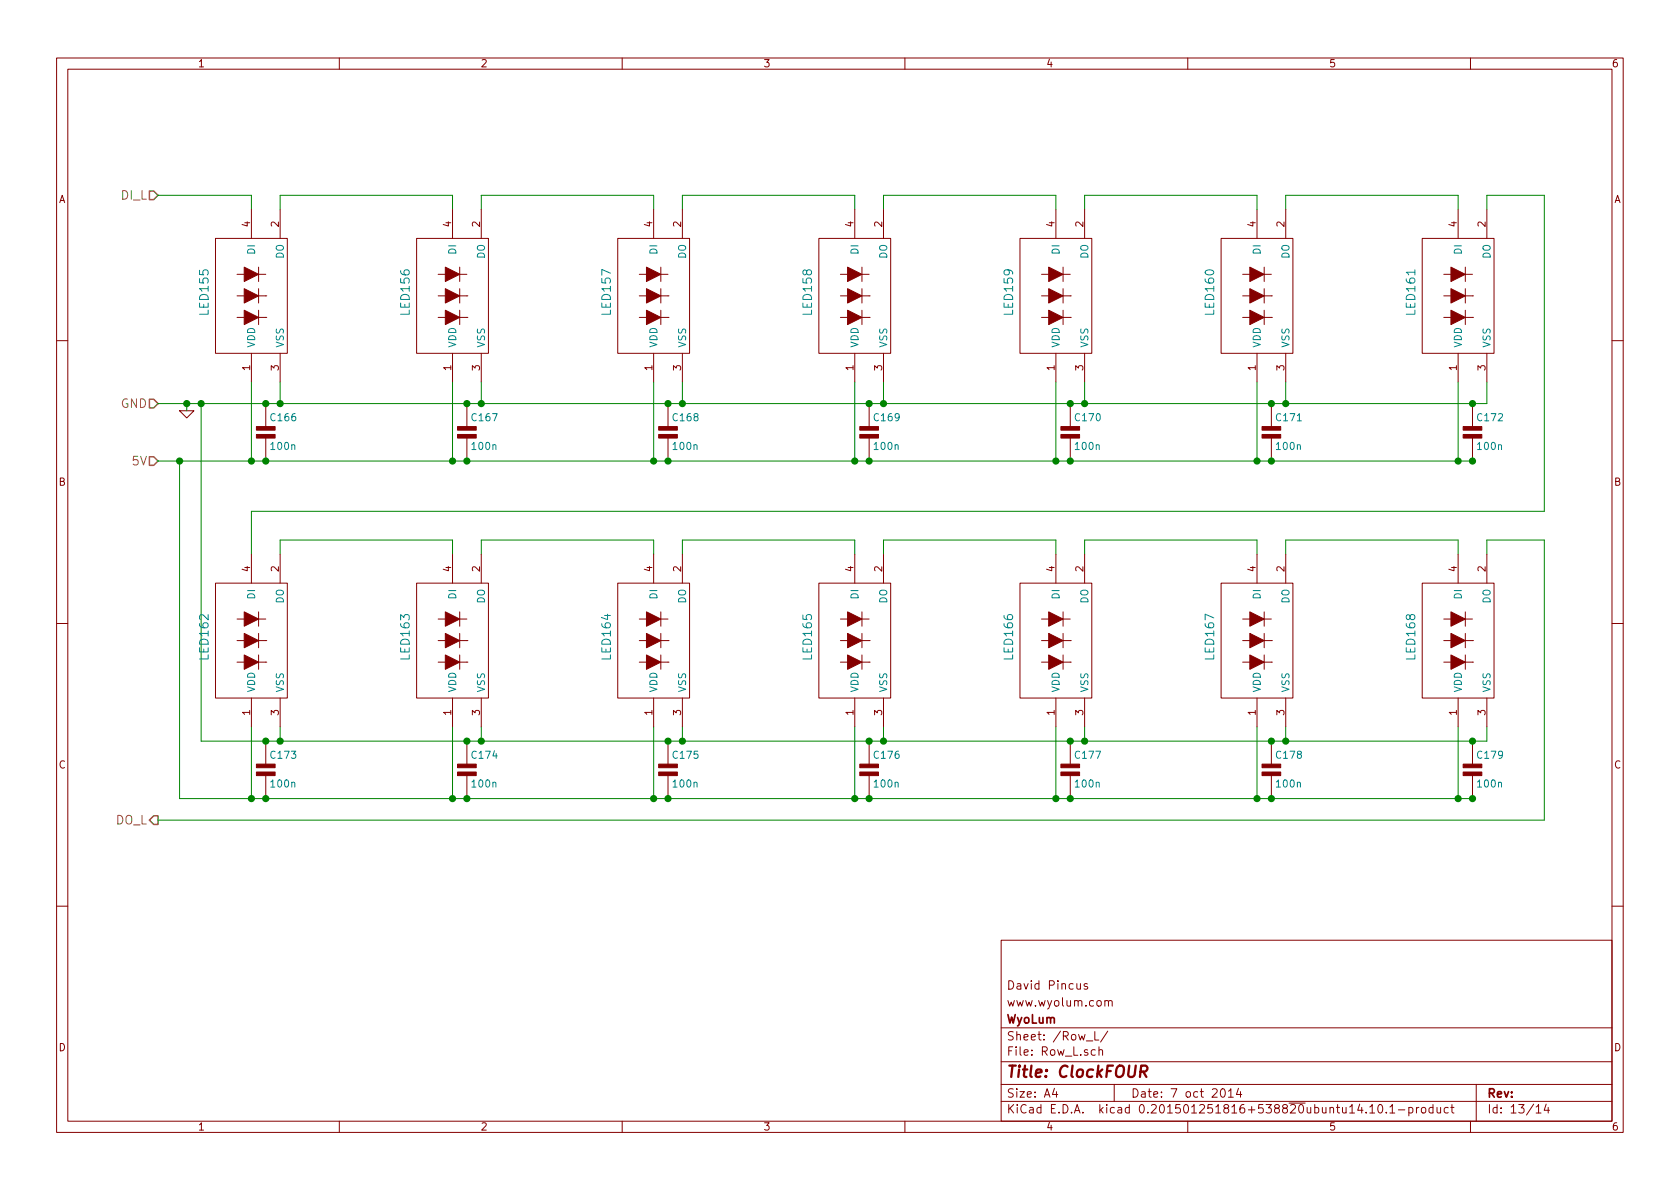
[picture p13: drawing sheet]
EESchema Schematic File Version 2
LIBS:ClockFOUR
LIBS:ClockFOUR-cache
EELAYER 25 0
EELAYER END
$Descr A4 11693 8268
encoding utf-8
Sheet 13 14
Title "ClockFOUR"
Date "7 oct 2014"
Rev ""
Comp "WyoLum"
Comment1 "www.wyolum.com"
Comment2 "David Pincus"
Comment3 ""
Comment4 ""
$EndDescr
Text HLabel 1100 5700 0    60   Output ~ 0
DO_L
Text HLabel 1100 2800 0    60   Input ~ 0
GND
Text HLabel 1100 1350 0    60   Input ~ 0
DI_L
Text HLabel 1100 3200 0    60   Input ~ 0
5V
$Comp
L GND #PWR17
U 1 1
P 1300 2850
F 0 "#PWR17" H 1300 2850 30  0001 C CNN
F 1 "GND" H 1300 2780 30  0001 C CNN
F 2 "" H 1300 2850 60  0001 C CNN
F 3 "" H 1300 2850 60  0001 C CNN
	1    1300 2850
	1    0    0    -1  
$EndComp
$Comp
L C2 C166
U 1 1
P 1850 3000
F 0 "C166" H 1875 3100 50  0000 L CNN
F 1 "100n" H 1875 2900 50  0000 L CNN
F 2 "C4_Pretty:c_0805_led" H 1850 3000 50  0001 C CNN
F 3 "" H 1850 3000 60  0001 C CNN
F 4 "CAP CER 0.1UF 25V 10% X7R 0805" H 1850 3200 60  0001 L CNN "Field4"
F 5 "100n, 25V" H 1850 3300 60  0001 L CNN "Field5"
F 6 "Surface Mount, MLCC" H 1850 3400 60  0001 L CNN "Field6"
F 7 "Kemet" H 1850 3500 60  0001 L CNN "Field7"
F 8 "C0805C104K3RACTU" H 1850 3600 60  0001 L CNN "Field8"
F 9 "Digikey" H 1850 3700 60  0001 L CNN "Field9"
F 10 "399-1168-1-ND" H 1850 3800 60  0001 L CNN "Field10"
F 11 "http://www.digikey.com/product-detail/en/C0805C104K3RACTU/399-1168-1-ND/411443" H 1850 3900 60  0001 L CNN "Field11"
	1    1850 3000
	1    0    0    -1  
$EndComp
Wire Wire Line
	1300 2800 1300 2850
Wire Wire Line
	1100 1350 1750 1350
Wire Wire Line
	1750 1350 1750 1450
Connection ~ 1300 2800
Wire Wire Line
	1950 1450 1950 1350
Wire Wire Line
	1950 1350 3150 1350
Wire Wire Line
	3150 1350 3150 1450
Wire Wire Line
	3350 1450 3350 1350
Wire Wire Line
	3350 1350 4550 1350
Wire Wire Line
	4550 1350 4550 1450
Wire Wire Line
	4750 1450 4750 1350
Wire Wire Line
	4750 1350 5950 1350
Wire Wire Line
	5950 1350 5950 1450
Wire Wire Line
	6150 1450 6150 1350
Wire Wire Line
	6150 1350 7350 1350
Wire Wire Line
	7350 1350 7350 1450
Wire Wire Line
	7550 1450 7550 1350
Wire Wire Line
	7550 1350 8750 1350
Wire Wire Line
	8750 1350 8750 1450
Wire Wire Line
	8950 1450 8950 1350
Wire Wire Line
	8950 1350 10150 1350
Wire Wire Line
	10150 1350 10150 1450
Wire Wire Line
	10350 1450 10350 1350
Wire Wire Line
	10350 1350 10750 1350
Wire Wire Line
	10750 3550 1750 3550
Wire Wire Line
	1750 3550 1750 3850
Wire Wire Line
	1950 3850 1950 3750
Wire Wire Line
	1950 3750 3150 3750
Wire Wire Line
	3150 3750 3150 3850
Wire Wire Line
	3350 3850 3350 3750
Wire Wire Line
	3350 3750 4550 3750
Wire Wire Line
	4550 3750 4550 3850
Wire Wire Line
	4750 3850 4750 3750
Wire Wire Line
	4750 3750 5950 3750
Wire Wire Line
	5950 3750 5950 3850
Wire Wire Line
	6150 3850 6150 3750
Wire Wire Line
	6150 3750 7350 3750
Wire Wire Line
	7350 3750 7350 3850
Wire Wire Line
	7550 3850 7550 3750
Wire Wire Line
	7550 3750 8750 3750
Wire Wire Line
	8750 3750 8750 3850
Wire Wire Line
	8950 3850 8950 3750
Wire Wire Line
	8950 3750 10150 3750
Wire Wire Line
	10150 3750 10150 3850
Wire Wire Line
	10350 3850 10350 3750
Wire Wire Line
	10350 3750 10750 3750
Wire Wire Line
	10750 3750 10750 5700
Wire Wire Line
	10750 5700 1100 5700
Wire Wire Line
	10750 1350 10750 3550
Wire Wire Line
	1100 2800 10350 2800
Wire Wire Line
	10350 2800 10350 2650
Wire Wire Line
	1100 3200 10250 3200
Wire Wire Line
	1950 2650 1950 2800
Connection ~ 1950 2800
Wire Wire Line
	3350 2650 3350 2800
Connection ~ 3350 2800
Wire Wire Line
	4750 2650 4750 2800
Connection ~ 4750 2800
Wire Wire Line
	6150 2650 6150 2800
Connection ~ 6150 2800
Wire Wire Line
	7550 2650 7550 2800
Connection ~ 7550 2800
Wire Wire Line
	8950 2650 8950 2800
Connection ~ 8950 2800
Wire Wire Line
	10150 3200 10150 2650
Wire Wire Line
	8750 2650 8750 3200
Connection ~ 8750 3200
Wire Wire Line
	7350 2650 7350 3200
Connection ~ 7350 3200
Wire Wire Line
	5950 2650 5950 3200
Connection ~ 5950 3200
Wire Wire Line
	4550 2650 4550 3200
Connection ~ 4550 3200
Wire Wire Line
	3150 2650 3150 3200
Connection ~ 3150 3200
Wire Wire Line
	1750 2650 1750 3200
Connection ~ 1750 3200
$Comp
L C2 C167
U 1 1
P 3250 3000
F 0 "C167" H 3275 3100 50  0000 L CNN
F 1 "100n" H 3275 2900 50  0000 L CNN
F 2 "C4_Pretty:c_0805_led" H 3250 3000 50  0001 C CNN
F 3 "" H 3250 3000 60  0001 C CNN
F 4 "CAP CER 0.1UF 25V 10% X7R 0805" H 3250 3200 60  0001 L CNN "Field4"
F 5 "100nF, 25V" H 3250 3300 60  0001 L CNN "Field5"
F 6 "Surface Mount, MLCC" H 3250 3400 60  0001 L CNN "Field6"
F 7 "Kemet" H 3250 3500 60  0001 L CNN "Field7"
F 8 "C0805C104K3RACTU" H 3250 3600 60  0001 L CNN "Field8"
F 9 "Digikey" H 3250 3700 60  0001 L CNN "Field9"
F 10 "399-1168-1-ND" H 3250 3800 60  0001 L CNN "Field10"
F 11 "http://www.digikey.com/product-detail/en/C0805C104K3RACTU/399-1168-1-ND/411443" H 3250 3900 60  0001 L CNN "Field11"
	1    3250 3000
	1    0    0    -1  
$EndComp
$Comp
L C2 C168
U 1 1
P 4650 3000
F 0 "C168" H 4675 3100 50  0000 L CNN
F 1 "100n" H 4675 2900 50  0000 L CNN
F 2 "C4_Pretty:c_0805_led" H 4650 3000 50  0001 C CNN
F 3 "" H 4650 3000 60  0001 C CNN
F 4 "CAP CER 0.1UF 25V 10% X7R 0805" H 4650 3200 60  0001 L CNN "Field4"
F 5 "100n, 25V" H 4650 3300 60  0001 L CNN "Field5"
F 6 "Surface Mount, MLCC" H 4650 3400 60  0001 L CNN "Field6"
F 7 "Kemet" H 4650 3500 60  0001 L CNN "Field7"
F 8 "C0805C104K3RACTU" H 4650 3600 60  0001 L CNN "Field8"
F 9 "Digikey" H 4650 3700 60  0001 L CNN "Field9"
F 10 "399-1168-1-ND" H 4650 3800 60  0001 L CNN "Field10"
F 11 "http://www.digikey.com/product-detail/en/C0805C104K3RACTU/399-1168-1-ND/411443" H 4650 3900 60  0001 L CNN "Field11"
	1    4650 3000
	1    0    0    -1  
$EndComp
$Comp
L C2 C169
U 1 1
P 6050 3000
F 0 "C169" H 6075 3100 50  0000 L CNN
F 1 "100n" H 6075 2900 50  0000 L CNN
F 2 "C4_Pretty:c_0805_led" H 6050 3000 50  0001 C CNN
F 3 "" H 6050 3000 60  0001 C CNN
F 4 "CAP CER 0.1UF 25V 10% X7R 0805" H 6050 3200 60  0001 L CNN "Field4"
F 5 "100nF, 25V" H 6050 3300 60  0001 L CNN "Field5"
F 6 "Surface Mount, MLCC" H 6050 3400 60  0001 L CNN "Field6"
F 7 "Kemet" H 6050 3500 60  0001 L CNN "Field7"
F 8 "C0805C104K3RACTU" H 6050 3600 60  0001 L CNN "Field8"
F 9 "Digikey" H 6050 3700 60  0001 L CNN "Field9"
F 10 "399-1168-1-ND" H 6050 3800 60  0001 L CNN "Field10"
F 11 "http://www.digikey.com/product-detail/en/C0805C104K3RACTU/399-1168-1-ND/411443" H 6050 3900 60  0001 L CNN "Field11"
	1    6050 3000
	1    0    0    -1  
$EndComp
$Comp
L C2 C170
U 1 1
P 7450 3000
F 0 "C170" H 7475 3100 50  0000 L CNN
F 1 "100n" H 7475 2900 50  0000 L CNN
F 2 "C4_Pretty:c_0805_led" H 7450 3000 50  0001 C CNN
F 3 "" H 7450 3000 60  0001 C CNN
F 4 "CAP CER 0.1UF 25V 10% X7R 0805" H 7450 3200 60  0001 L CNN "Field4"
F 5 "100n, 25V" H 7450 3300 60  0001 L CNN "Field5"
F 6 "Surface Mount, MLCC" H 7450 3400 60  0001 L CNN "Field6"
F 7 "Kemet" H 7450 3500 60  0001 L CNN "Field7"
F 8 "C0805C104K3RACTU" H 7450 3600 60  0001 L CNN "Field8"
F 9 "Digikey" H 7450 3700 60  0001 L CNN "Field9"
F 10 "399-1168-1-ND" H 7450 3800 60  0001 L CNN "Field10"
F 11 "http://www.digikey.com/product-detail/en/C0805C104K3RACTU/399-1168-1-ND/411443" H 7450 3900 60  0001 L CNN "Field11"
	1    7450 3000
	1    0    0    -1  
$EndComp
$Comp
L C2 C171
U 1 1
P 8850 3000
F 0 "C171" H 8875 3100 50  0000 L CNN
F 1 "100n" H 8875 2900 50  0000 L CNN
F 2 "C4_Pretty:c_0805_led" H 8850 3000 50  0001 C CNN
F 3 "" H 8850 3000 60  0001 C CNN
F 4 "CAP CER 0.1UF 25V 10% X7R 0805" H 8850 3200 60  0001 L CNN "Field4"
F 5 "100nF, 25V" H 8850 3300 60  0001 L CNN "Field5"
F 6 "Surface Mount, MLCC" H 8850 3400 60  0001 L CNN "Field6"
F 7 "Kemet" H 8850 3500 60  0001 L CNN "Field7"
F 8 "C0805C104K3RACTU" H 8850 3600 60  0001 L CNN "Field8"
F 9 "Digikey" H 8850 3700 60  0001 L CNN "Field9"
F 10 "399-1168-1-ND" H 8850 3800 60  0001 L CNN "Field10"
F 11 "http://www.digikey.com/product-detail/en/C0805C104K3RACTU/399-1168-1-ND/411443" H 8850 3900 60  0001 L CNN "Field11"
	1    8850 3000
	1    0    0    -1  
$EndComp
$Comp
L C2 C172
U 1 1
P 10250 3000
F 0 "C172" H 10275 3100 50  0000 L CNN
F 1 "100n" H 10275 2900 50  0000 L CNN
F 2 "C4_Pretty:c_0805_led" H 10250 3000 50  0001 C CNN
F 3 "" H 10250 3000 60  0001 C CNN
F 4 "CAP CER 0.1UF 25V 10% X7R 0805" H 10250 3200 60  0001 L CNN "Field4"
F 5 "100n, 25V" H 10250 3300 60  0001 L CNN "Field5"
F 6 "Surface Mount, MLCC" H 10250 3400 60  0001 L CNN "Field6"
F 7 "Kemet" H 10250 3500 60  0001 L CNN "Field7"
F 8 "C0805C104K3RACTU" H 10250 3600 60  0001 L CNN "Field8"
F 9 "Digikey" H 10250 3700 60  0001 L CNN "Field9"
F 10 "399-1168-1-ND" H 10250 3800 60  0001 L CNN "Field10"
F 11 "http://www.digikey.com/product-detail/en/C0805C104K3RACTU/399-1168-1-ND/411443" H 10250 3900 60  0001 L CNN "Field11"
	1    10250 3000
	1    0    0    -1  
$EndComp
Connection ~ 10150 3200
$Comp
L C2 C173
U 1 1
P 1850 5350
F 0 "C173" H 1875 5450 50  0000 L CNN
F 1 "100n" H 1875 5250 50  0000 L CNN
F 2 "C4_Pretty:c_0805_led" H 1850 5350 50  0001 C CNN
F 3 "" H 1850 5350 60  0001 C CNN
F 4 "CAP CER 0.1UF 25V 10% X7R 0805" H 1850 5550 60  0001 L CNN "Field4"
F 5 "100nF, 25V" H 1850 5650 60  0001 L CNN "Field5"
F 6 "Surface Mount, MLCC" H 1850 5750 60  0001 L CNN "Field6"
F 7 "Kemet" H 1850 5850 60  0001 L CNN "Field7"
F 8 "C0805C104K3RACTU" H 1850 5950 60  0001 L CNN "Field8"
F 9 "Digikey" H 1850 6050 60  0001 L CNN "Field9"
F 10 "399-1168-1-ND" H 1850 6150 60  0001 L CNN "Field10"
F 11 "http://www.digikey.com/product-detail/en/C0805C104K3RACTU/399-1168-1-ND/411443" H 1850 6250 60  0001 L CNN "Field11"
	1    1850 5350
	1    0    0    -1  
$EndComp
Wire Wire Line
	1400 2800 1400 5150
Wire Wire Line
	1400 5150 10350 5150
Wire Wire Line
	1950 5150 1950 5050
Wire Wire Line
	10350 5150 10350 5050
Connection ~ 1950 5150
Wire Wire Line
	8950 5150 8950 5050
Connection ~ 8950 5150
Wire Wire Line
	7550 5150 7550 5050
Connection ~ 7550 5150
Wire Wire Line
	6150 5150 6150 5050
Connection ~ 6150 5150
Wire Wire Line
	4750 5150 4750 5050
Connection ~ 4750 5150
Wire Wire Line
	3350 5150 3350 5050
Connection ~ 3350 5150
Connection ~ 1850 5150
Connection ~ 7450 2800
Connection ~ 8850 2800
Connection ~ 6050 2800
Connection ~ 6050 3200
Connection ~ 7450 3200
Connection ~ 8850 3200
Connection ~ 10250 2800
Connection ~ 10250 3200
Connection ~ 4650 2800
Connection ~ 4650 3200
Connection ~ 3250 3200
Connection ~ 3250 2800
Connection ~ 1850 2800
Connection ~ 1850 3200
Wire Wire Line
	1250 3200 1250 5550
Wire Wire Line
	1250 5550 10250 5550
Connection ~ 1250 3200
Wire Wire Line
	10150 5050 10150 5550
Connection ~ 1850 5550
Wire Wire Line
	8750 5050 8750 5550
Connection ~ 8750 5550
Wire Wire Line
	7350 5050 7350 5550
Connection ~ 7350 5550
Wire Wire Line
	5950 5050 5950 5550
Connection ~ 5950 5550
Wire Wire Line
	4550 5050 4550 5550
Connection ~ 4550 5550
Wire Wire Line
	3150 5050 3150 5550
Connection ~ 3150 5550
Wire Wire Line
	1750 5050 1750 5550
Connection ~ 1750 5550
$Comp
L C2 C174
U 1 1
P 3250 5350
F 0 "C174" H 3275 5450 50  0000 L CNN
F 1 "100n" H 3275 5250 50  0000 L CNN
F 2 "C4_Pretty:c_0805_led" H 3250 5350 50  0001 C CNN
F 3 "" H 3250 5350 60  0001 C CNN
F 4 "CAP CER 0.1UF 25V 10% X7R 0805" H 3250 5550 60  0001 L CNN "Field4"
F 5 "100n, 25V" H 3250 5650 60  0001 L CNN "Field5"
F 6 "Surface Mount, MLCC" H 3250 5750 60  0001 L CNN "Field6"
F 7 "Kemet" H 3250 5850 60  0001 L CNN "Field7"
F 8 "C0805C104K3RACTU" H 3250 5950 60  0001 L CNN "Field8"
F 9 "Digikey" H 3250 6050 60  0001 L CNN "Field9"
F 10 "399-1168-1-ND" H 3250 6150 60  0001 L CNN "Field10"
F 11 "http://www.digikey.com/product-detail/en/C0805C104K3RACTU/399-1168-1-ND/411443" H 3250 6250 60  0001 L CNN "Field11"
	1    3250 5350
	1    0    0    -1  
$EndComp
$Comp
L C2 C175
U 1 1
P 4650 5350
F 0 "C175" H 4675 5450 50  0000 L CNN
F 1 "100n" H 4675 5250 50  0000 L CNN
F 2 "C4_Pretty:c_0805_led" H 4650 5350 50  0001 C CNN
F 3 "" H 4650 5350 60  0001 C CNN
F 4 "CAP CER 0.1UF 25V 10% X7R 0805" H 4650 5550 60  0001 L CNN "Field4"
F 5 "100nF, 25V" H 4650 5650 60  0001 L CNN "Field5"
F 6 "Surface Mount, MLCC" H 4650 5750 60  0001 L CNN "Field6"
F 7 "Kemet" H 4650 5850 60  0001 L CNN "Field7"
F 8 "C0805C104K3RACTU" H 4650 5950 60  0001 L CNN "Field8"
F 9 "Digikey" H 4650 6050 60  0001 L CNN "Field9"
F 10 "399-1168-1-ND" H 4650 6150 60  0001 L CNN "Field10"
F 11 "http://www.digikey.com/product-detail/en/C0805C104K3RACTU/399-1168-1-ND/411443" H 4650 6250 60  0001 L CNN "Field11"
	1    4650 5350
	1    0    0    -1  
$EndComp
$Comp
L C2 C176
U 1 1
P 6050 5350
F 0 "C176" H 6075 5450 50  0000 L CNN
F 1 "100n" H 6075 5250 50  0000 L CNN
F 2 "C4_Pretty:c_0805_led" H 6050 5350 50  0001 C CNN
F 3 "" H 6050 5350 60  0001 C CNN
F 4 "CAP CER 0.1UF 25V 10% X7R 0805" H 6050 5550 60  0001 L CNN "Field4"
F 5 "100n, 25V" H 6050 5650 60  0001 L CNN "Field5"
F 6 "Surface Mount, MLCC" H 6050 5750 60  0001 L CNN "Field6"
F 7 "Kemet" H 6050 5850 60  0001 L CNN "Field7"
F 8 "C0805C104K3RACTU" H 6050 5950 60  0001 L CNN "Field8"
F 9 "Digikey" H 6050 6050 60  0001 L CNN "Field9"
F 10 "399-1168-1-ND" H 6050 6150 60  0001 L CNN "Field10"
F 11 "http://www.digikey.com/product-detail/en/C0805C104K3RACTU/399-1168-1-ND/411443" H 6050 6250 60  0001 L CNN "Field11"
	1    6050 5350
	1    0    0    -1  
$EndComp
$Comp
L C2 C177
U 1 1
P 7450 5350
F 0 "C177" H 7475 5450 50  0000 L CNN
F 1 "100n" H 7475 5250 50  0000 L CNN
F 2 "C4_Pretty:c_0805_led" H 7450 5350 50  0001 C CNN
F 3 "" H 7450 5350 60  0001 C CNN
F 4 "CAP CER 0.1UF 25V 10% X7R 0805" H 7450 5550 60  0001 L CNN "Field4"
F 5 "100nF, 25V" H 7450 5650 60  0001 L CNN "Field5"
F 6 "Surface Mount, MLCC" H 7450 5750 60  0001 L CNN "Field6"
F 7 "Kemet" H 7450 5850 60  0001 L CNN "Field7"
F 8 "C0805C104K3RACTU" H 7450 5950 60  0001 L CNN "Field8"
F 9 "Digikey" H 7450 6050 60  0001 L CNN "Field9"
F 10 "399-1168-1-ND" H 7450 6150 60  0001 L CNN "Field10"
F 11 "http://www.digikey.com/product-detail/en/C0805C104K3RACTU/399-1168-1-ND/411443" H 7450 6250 60  0001 L CNN "Field11"
	1    7450 5350
	1    0    0    -1  
$EndComp
$Comp
L C2 C178
U 1 1
P 8850 5350
F 0 "C178" H 8875 5450 50  0000 L CNN
F 1 "100n" H 8875 5250 50  0000 L CNN
F 2 "C4_Pretty:c_0805_led" H 8850 5350 50  0001 C CNN
F 3 "" H 8850 5350 60  0001 C CNN
F 4 "CAP CER 0.1UF 25V 10% X7R 0805" H 8850 5550 60  0001 L CNN "Field4"
F 5 "100n, 25V" H 8850 5650 60  0001 L CNN "Field5"
F 6 "Surface Mount, MLCC" H 8850 5750 60  0001 L CNN "Field6"
F 7 "Kemet" H 8850 5850 60  0001 L CNN "Field7"
F 8 "C0805C104K3RACTU" H 8850 5950 60  0001 L CNN "Field8"
F 9 "Digikey" H 8850 6050 60  0001 L CNN "Field9"
F 10 "399-1168-1-ND" H 8850 6150 60  0001 L CNN "Field10"
F 11 "http://www.digikey.com/product-detail/en/C0805C104K3RACTU/399-1168-1-ND/411443" H 8850 6250 60  0001 L CNN "Field11"
	1    8850 5350
	1    0    0    -1  
$EndComp
$Comp
L C2 C179
U 1 1
P 10250 5350
F 0 "C179" H 10275 5450 50  0000 L CNN
F 1 "100n" H 10275 5250 50  0000 L CNN
F 2 "C4_Pretty:c_0805_led" H 10250 5350 50  0001 C CNN
F 3 "" H 10250 5350 60  0001 C CNN
F 4 "CAP CER 0.1UF 25V 10% X7R 0805" H 10250 5550 60  0001 L CNN "Field4"
F 5 "100nF, 25V" H 10250 5650 60  0001 L CNN "Field5"
F 6 "Surface Mount, MLCC" H 10250 5750 60  0001 L CNN "Field6"
F 7 "Kemet" H 10250 5850 60  0001 L CNN "Field7"
F 8 "C0805C104K3RACTU" H 10250 5950 60  0001 L CNN "Field8"
F 9 "Digikey" H 10250 6050 60  0001 L CNN "Field9"
F 10 "399-1168-1-ND" H 10250 6150 60  0001 L CNN "Field10"
F 11 "http://www.digikey.com/product-detail/en/C0805C104K3RACTU/399-1168-1-ND/411443" H 10250 6250 60  0001 L CNN "Field11"
	1    10250 5350
	1    0    0    -1  
$EndComp
Connection ~ 10250 5550
Connection ~ 10250 5150
Connection ~ 8850 5550
Connection ~ 8850 5150
Connection ~ 7450 5150
Connection ~ 7450 5550
Connection ~ 6050 5550
Connection ~ 6050 5150
Connection ~ 4650 5150
Connection ~ 4650 5550
Connection ~ 3250 5550
Connection ~ 3250 5150
Connection ~ 1400 2800
Connection ~ 10150 5550
$Comp
L WS2812B LED155
U 1 1
P 1675 2025
F 0 "LED155" V 1425 2025 60  0000 C CNN
F 1 "WS2812B" V 2075 2025 60  0001 C CNN
F 2 "C4_Pretty:RGB_WS2811B" H 1675 2025 60  0001 C CNN
F 3 "~" H 1675 2025 60  0000 C CNN
	1    1675 2025
	1    0    0    -1  
$EndComp
$Comp
L WS2812B LED156
U 1 1
P 3075 2025
F 0 "LED156" V 2825 2025 60  0000 C CNN
F 1 "WS2812B" V 3475 2025 60  0001 C CNN
F 2 "C4_Pretty:RGB_WS2811B" H 3075 2025 60  0001 C CNN
F 3 "~" H 3075 2025 60  0000 C CNN
	1    3075 2025
	1    0    0    -1  
$EndComp
$Comp
L WS2812B LED157
U 1 1
P 4475 2025
F 0 "LED157" V 4225 2025 60  0000 C CNN
F 1 "WS2812B" V 4875 2025 60  0001 C CNN
F 2 "C4_Pretty:RGB_WS2811B" H 4475 2025 60  0001 C CNN
F 3 "~" H 4475 2025 60  0000 C CNN
	1    4475 2025
	1    0    0    -1  
$EndComp
$Comp
L WS2812B LED158
U 1 1
P 5875 2025
F 0 "LED158" V 5625 2025 60  0000 C CNN
F 1 "WS2812B" V 6275 2025 60  0001 C CNN
F 2 "C4_Pretty:RGB_WS2811B" H 5875 2025 60  0001 C CNN
F 3 "~" H 5875 2025 60  0000 C CNN
	1    5875 2025
	1    0    0    -1  
$EndComp
$Comp
L WS2812B LED159
U 1 1
P 7275 2025
F 0 "LED159" V 7025 2025 60  0000 C CNN
F 1 "WS2812B" V 7675 2025 60  0001 C CNN
F 2 "C4_Pretty:RGB_WS2811B" H 7275 2025 60  0001 C CNN
F 3 "~" H 7275 2025 60  0000 C CNN
	1    7275 2025
	1    0    0    -1  
$EndComp
$Comp
L WS2812B LED160
U 1 1
P 8675 2025
F 0 "LED160" V 8425 2025 60  0000 C CNN
F 1 "WS2812B" V 9075 2025 60  0001 C CNN
F 2 "C4_Pretty:RGB_WS2811B" H 8675 2025 60  0001 C CNN
F 3 "~" H 8675 2025 60  0000 C CNN
	1    8675 2025
	1    0    0    -1  
$EndComp
$Comp
L WS2812B LED161
U 1 1
P 10075 2025
F 0 "LED161" V 9825 2025 60  0000 C CNN
F 1 "WS2812B" V 10475 2025 60  0001 C CNN
F 2 "C4_Pretty:RGB_WS2811B" H 10075 2025 60  0001 C CNN
F 3 "~" H 10075 2025 60  0000 C CNN
	1    10075 2025
	1    0    0    -1  
$EndComp
$Comp
L WS2812B LED162
U 1 1
P 1675 4425
F 0 "LED162" V 1425 4425 60  0000 C CNN
F 1 "WS2812B" V 2075 4425 60  0001 C CNN
F 2 "C4_Pretty:RGB_WS2811B" H 1675 4425 60  0001 C CNN
F 3 "~" H 1675 4425 60  0000 C CNN
	1    1675 4425
	1    0    0    -1  
$EndComp
$Comp
L WS2812B LED163
U 1 1
P 3075 4425
F 0 "LED163" V 2825 4425 60  0000 C CNN
F 1 "WS2812B" V 3475 4425 60  0001 C CNN
F 2 "C4_Pretty:RGB_WS2811B" H 3075 4425 60  0001 C CNN
F 3 "~" H 3075 4425 60  0000 C CNN
	1    3075 4425
	1    0    0    -1  
$EndComp
$Comp
L WS2812B LED164
U 1 1
P 4475 4425
F 0 "LED164" V 4225 4425 60  0000 C CNN
F 1 "WS2812B" V 4875 4425 60  0001 C CNN
F 2 "C4_Pretty:RGB_WS2811B" H 4475 4425 60  0001 C CNN
F 3 "~" H 4475 4425 60  0000 C CNN
	1    4475 4425
	1    0    0    -1  
$EndComp
$Comp
L WS2812B LED165
U 1 1
P 5875 4425
F 0 "LED165" V 5625 4425 60  0000 C CNN
F 1 "WS2812B" V 6275 4425 60  0001 C CNN
F 2 "C4_Pretty:RGB_WS2811B" H 5875 4425 60  0001 C CNN
F 3 "~" H 5875 4425 60  0000 C CNN
	1    5875 4425
	1    0    0    -1  
$EndComp
$Comp
L WS2812B LED166
U 1 1
P 7275 4425
F 0 "LED166" V 7025 4425 60  0000 C CNN
F 1 "WS2812B" V 7675 4425 60  0001 C CNN
F 2 "C4_Pretty:RGB_WS2811B" H 7275 4425 60  0001 C CNN
F 3 "~" H 7275 4425 60  0000 C CNN
	1    7275 4425
	1    0    0    -1  
$EndComp
$Comp
L WS2812B LED167
U 1 1
P 8675 4425
F 0 "LED167" V 8425 4425 60  0000 C CNN
F 1 "WS2812B" V 9075 4425 60  0001 C CNN
F 2 "C4_Pretty:RGB_WS2811B" H 8675 4425 60  0001 C CNN
F 3 "~" H 8675 4425 60  0000 C CNN
	1    8675 4425
	1    0    0    -1  
$EndComp
$Comp
L WS2812B LED168
U 1 1
P 10075 4425
F 0 "LED168" V 9825 4425 60  0000 C CNN
F 1 "WS2812B" V 10475 4425 60  0001 C CNN
F 2 "C4_Pretty:RGB_WS2811B" H 10075 4425 60  0001 C CNN
F 3 "~" H 10075 4425 60  0000 C CNN
	1    10075 4425
	1    0    0    -1  
$EndComp
$EndSCHEMATC
